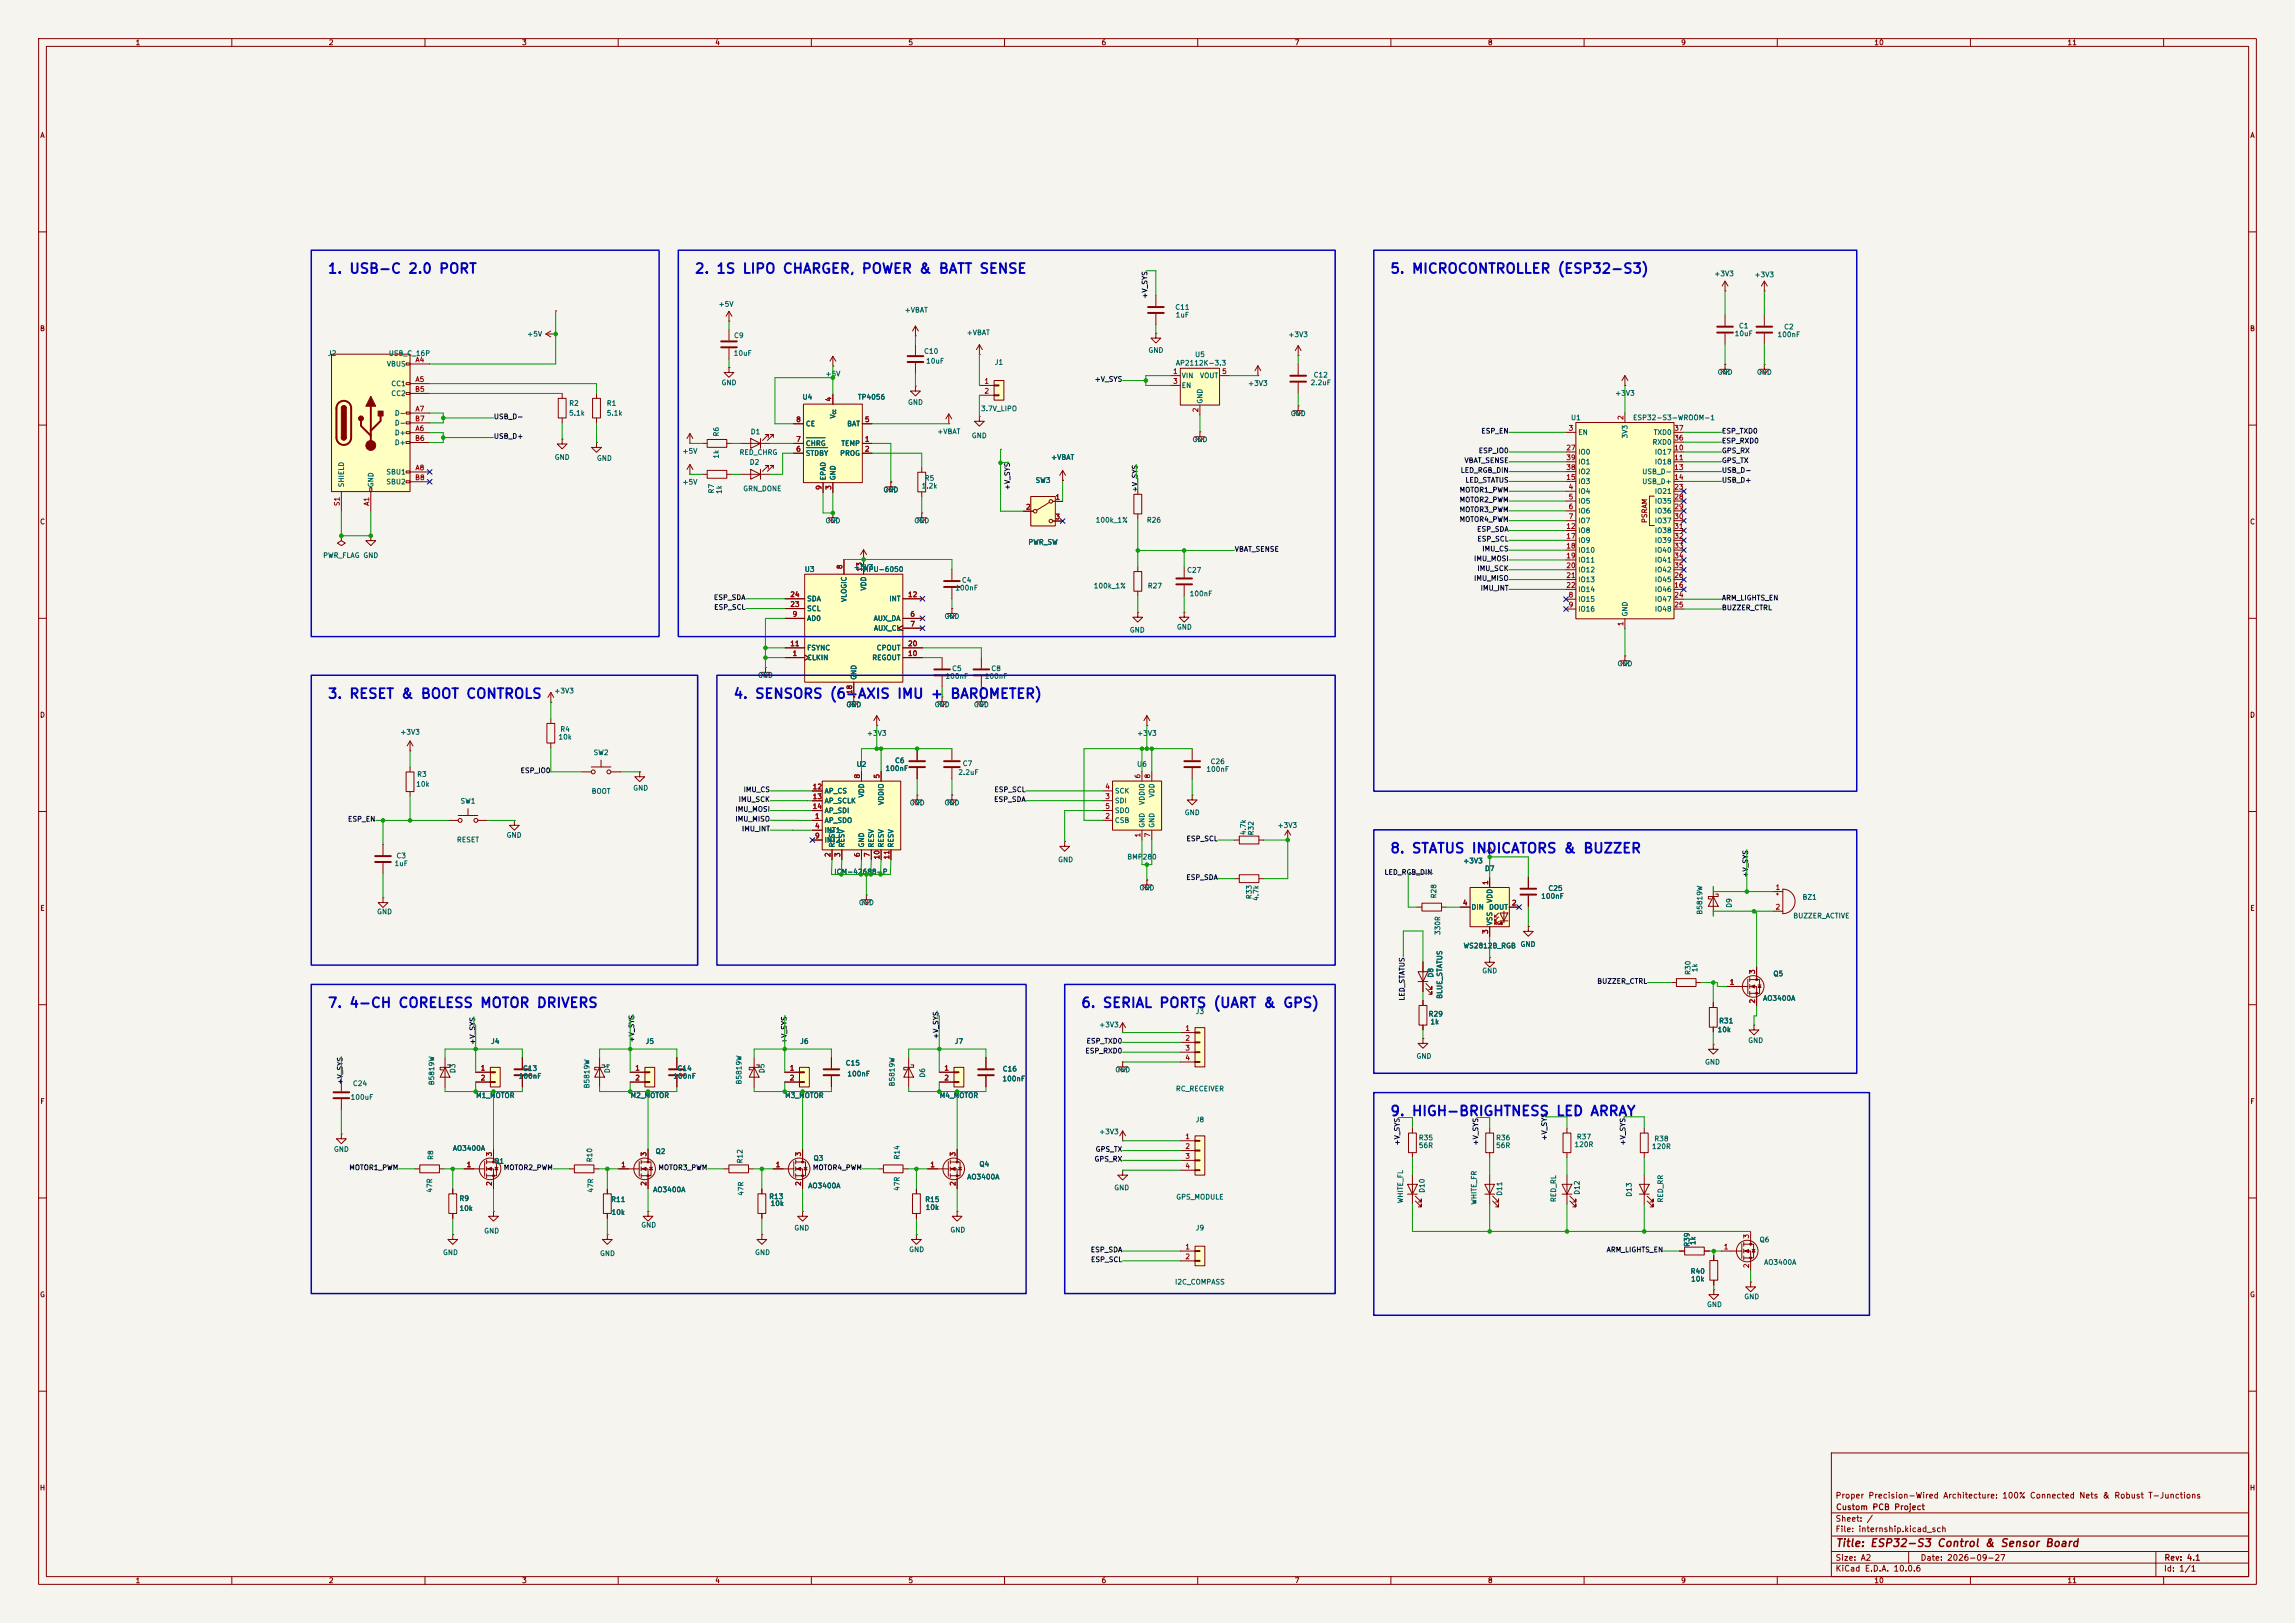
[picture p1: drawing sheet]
<svg xmlns="http://www.w3.org/2000/svg" width="594mm" height="420mm" viewBox="0 0 594 420" stroke-linecap="round" stroke-linejoin="round" font-family="sans-serif">
<defs><g id="words">
<g font-size="2.5" fill="#0000c2">
<text x="84.7" y="71.4">1. USB-C 2.0 PORT</text>
<text x="179.7" y="71.4">2. 1S LIPO CHARGER, POWER &amp; BATT SENSE</text>
<text x="359.7" y="71.4">5. MICROCONTROLLER (ESP32-S3)</text>
<text x="84.7" y="181.4">3. RESET &amp; BOOT CONTROLS</text>
<text x="189.7" y="181.4">4. SENSORS (6-AXIS IMU + BAROMETER)</text>
<text x="359.7" y="221.4">8. STATUS INDICATORS &amp; BUZZER</text>
<text x="84.7" y="261.4">7. 4-CH CORELESS MOTOR DRIVERS</text>
<text x="279.7" y="261.4">6. SERIAL PORTS (UART &amp; GPS)</text>
<text x="359.7" y="289.4">9. HIGH-BRIGHTNESS LED ARRAY</text>
</g>
<text font-size="2" fill="#840000" x="475" y="400.8">Title: ESP32-S3 Control &amp; Sensor Board</text>
<g font-size="1.5" fill="#840000">
<text x="475" y="388.1">Proper Precision-Wired Architecture: 100% Connected Nets &amp; Robust T-Junctions</text>
<text x="475" y="394.1">Sheet: /</text>
<text x="475.1" y="391.1">Custom PCB Project</text>
<text x="475" y="396.8">File: internship.kicad_sch</text>
<text x="475" y="407">KiCad E.D.A. 10.0.6</text>
<text x="475" y="404.2">Size: A2</text>
<text x="497" y="404.2">Date: 2026-09-27</text>
<text x="560" y="407">Id: 1/1</text>
<text x="560.1" y="404.2">Rev: 4.1</text>
</g>
<g font-size="1.3" fill="#840000">
<text x="35" y="12">1</text>
<text x="85" y="12">2</text>
<text x="135" y="12">3</text>
<text x="185" y="12">4</text>
<text x="235" y="12">5</text>
<text x="285" y="12">6</text>
<text x="335" y="12">7</text>
<text x="385" y="12">8</text>
<text x="435" y="12">9</text>
<text x="485" y="12">10</text>
<text x="535" y="12">11</text>
<text x="10.3" y="36">A</text>
<text x="582.3" y="36">A</text>
<text x="10.2" y="86">B</text>
<text x="582.2" y="86">B</text>
<text x="10.2" y="136">C</text>
<text x="426.6" y="135.5" transform="rotate(-90 426.6 135.5)">PSRAM</text>
<text x="582.2" y="136">C</text>
<text x="10.2" y="186">D</text>
<text x="582.2" y="186">D</text>
<text x="10.3" y="236">E</text>
<text x="582.3" y="236">E</text>
<text x="10.3" y="286">F</text>
<text x="582.3" y="286">F</text>
<text x="10.2" y="336">G</text>
<text x="582.2" y="336">G</text>
<text x="10.2" y="386">H</text>
<text x="582.2" y="386">H</text>
<text x="35" y="410">1</text>
<text x="85" y="410">2</text>
<text x="135" y="410">3</text>
<text x="185" y="410">4</text>
<text x="235" y="410">5</text>
<text x="285" y="410">6</text>
<text x="335" y="410">7</text>
<text x="385" y="410">8</text>
<text x="435" y="410">9</text>
<text x="485" y="410">10</text>
<text x="535" y="410">11</text>
</g>
<g font-size="1.3" fill="#006464">
<text x="443.6" y="71.8">+3V3</text>
<text x="454" y="72">+3V3</text>
<text x="185.9" y="79.7">+5V</text>
<text x="234" y="81.2">+VBAT</text>
<text x="304.1" y="80.5">C11</text>
<text x="304.2" y="82.5">1uF</text>
<text x="136.3" y="87.4">+5V</text>
<text x="189.9" y="87.8">C9</text>
<text x="250.1" y="87">+VBAT</text>
<text x="333.3" y="87.5">+3V3</text>
<text x="448.9" y="87.3">10uF</text>
<text x="449.9" y="85.3">C1</text>
<text x="459.9" y="87.5">100nF</text>
<text x="461.6" y="85.5">C2</text>
<text x="84.8" y="92.4">J2</text>
<text x="100" y="95.2">VBUS</text>
<text x="100.5" y="92.4">USB_C_16P</text>
<text x="189.8" y="92.4">10uF</text>
<text x="239" y="91.9">C10</text>
<text x="239.6" y="94.4">10uF</text>
<text x="257.4" y="94.7">J1</text>
<text x="297.1" y="91.6">GND</text>
<text x="304.2" y="94.9">AP2112K-3.3</text>
<text x="309.2" y="92.7">U5</text>
<text x="101.1" y="100.2">CC1</text>
<text x="186.6" y="100">GND</text>
<text x="213.5" y="97.7">+5V</text>
<text x="305.7" y="98.2">VIN</text>
<text x="305.7" y="100.7">EN</text>
<text x="310.5" y="98.2">VOUT</text>
<text x="322.9" y="100.2">+3V3</text>
<text x="339.1" y="100">2.2uF</text>
<text x="339.9" y="98">C12</text>
<text x="444.4" y="97.3">GND</text>
<text x="454.6" y="97.3">GND</text>
<text x="101.1" y="102.8">CC2</text>
<text x="102" y="107.9">D-</text>
<text x="147.2" y="107.9">5.1k</text>
<text x="147.2" y="105.3">R2</text>
<text x="156.9" y="105.3">R1</text>
<text x="156.9" y="107.9">5.1k</text>
<text x="207.6" y="103.7">U4</text>
<text x="221.9" y="103.7">TP4056</text>
<text x="234.9" y="105.1">GND</text>
<text x="253.8" y="106.7">3.7V_LIPO</text>
<text x="311.5" y="104.6" transform="rotate(-90 311.5 104.6)">GND</text>
<text x="333.9" y="108">GND</text>
<text x="417.9" y="102.7">+3V3</text>
<text x="102" y="112.9">D+</text>
<text x="102" y="110.4">D-</text>
<text x="186.3" y="113.1" transform="rotate(-90 186.3 113.1)">R6</text>
<text x="194.2" y="112.7">D1</text>
<text x="208.4" y="110.6">CE</text>
<text x="216.5" y="108.4" transform="rotate(-90 216.5 108.4)">V</text>
<text x="219.1" y="110.6">BAT</text>
<text x="242.4" y="112.6">+VBAT</text>
<text x="251.4" y="113.7">GND</text>
<text x="406.5" y="109">U1</text>
<text x="408.4" y="112.8">EN</text>
<text x="421.5" y="113.6" transform="rotate(-90 421.5 113.6)">3V3</text>
<text x="422.5" y="109">ESP32-S3-WROOM-1</text>
<text x="427.9" y="112.8">TXD0</text>
<text x="102" y="115.5">D+</text>
<text x="143.4" y="119.3">GND</text>
<text x="154.4" y="119.5">GND</text>
<text x="176.5" y="117.7">+5V</text>
<text x="186.3" y="118.8" transform="rotate(-90 186.3 118.8)">1k</text>
<text x="191.3" y="118">RED_CHRG</text>
<text x="208.4" y="118.2">STDBY</text>
<text x="208.4" y="115.7">CHRG</text>
<text x="217.3" y="118.2">PROG</text>
<text x="217.6" y="115.7">TEMP</text>
<text x="271.9" y="119.3">+VBAT</text>
<text x="308.5" y="114.7">GND</text>
<text x="408.4" y="117.9">IO0</text>
<text x="427.6" y="115.4">RXD0</text>
<text x="428.2" y="117.9">IO17</text>
<text x="99.9" y="123.1">SBU1</text>
<text x="99.9" y="125.6">SBU2</text>
<text x="176.5" y="125.7">+5V</text>
<text x="193.9" y="120.6">D2</text>
<text x="214" y="124.4" transform="rotate(-90 214 124.4)">EPAD</text>
<text x="216.5" y="124.4" transform="rotate(-90 216.5 124.4)">GND</text>
<text x="239.2" y="124.7">R5</text>
<text x="267.9" y="125.3">SW3</text>
<text x="408.4" y="125.5">IO3</text>
<text x="408.4" y="123">IO2</text>
<text x="408.4" y="120.5">IO1</text>
<text x="424.9" y="123">USB_D-</text>
<text x="424.9" y="125.5">USB_D+</text>
<text x="428.2" y="120.5">IO18</text>
<text x="89.3" y="126.2" transform="rotate(-90 89.3 126.2)">SHIELD</text>
<text x="96.9" y="126.2" transform="rotate(-90 96.9 126.2)">GND</text>
<text x="185.1" y="127.8" transform="rotate(-90 185.1 127.8)">R7</text>
<text x="187.1" y="127.9" transform="rotate(-90 187.1 127.9)">1k</text>
<text x="192.2" y="127.4">GRN_DONE</text>
<text x="228.5" y="127.7">GND</text>
<text x="238.4" y="126.7">1.2k</text>
<text x="408.4" y="128.1">IO4</text>
<text x="408.4" y="130.6">IO5</text>
<text x="428.2" y="128.1">IO21</text>
<text x="428.2" y="130.6">IO35</text>
<text x="213.5" y="135.7">GND</text>
<text x="236.5" y="135.7">GND</text>
<text x="283.5" y="135.5">100k_1%</text>
<text x="296.7" y="135.5">R26</text>
<text x="408.4" y="133.2">IO6</text>
<text x="408.4" y="135.7">IO7</text>
<text x="428.2" y="133.2">IO36</text>
<text x="428.2" y="135.7">IO37</text>
<text x="266" y="141.3">PWR_SW</text>
<text x="408.4" y="138.2">IO8</text>
<text x="408.4" y="140.8">IO9</text>
<text x="408.4" y="143.3">IO10</text>
<text x="428.2" y="138.2">IO38</text>
<text x="428.2" y="140.8">IO39</text>
<text x="428.2" y="143.3">IO40</text>
<text x="83.5" y="144.7">PWR_FLAG GND</text>
<text x="208.2" y="148.3">U3</text>
<text x="220.9" y="147.7">+3V3</text>
<text x="223.2" y="148.3">MPU-6050</text>
<text x="307.1" y="148.5">C27</text>
<text x="408.4" y="145.9">IO11</text>
<text x="408.4" y="148.4">IO12</text>
<text x="428.2" y="145.9">IO41</text>
<text x="428.2" y="148.4">IO42</text>
<text x="208.8" y="155.9">SDA</text>
<text x="219.4" y="155.9" transform="rotate(-90 219.4 155.9)">VLOGIC</text>
<text x="224.5" y="153" transform="rotate(-90 224.5 153)">VDD</text>
<text x="230" y="155.9">INT</text>
<text x="247.1" y="153.1">100nF</text>
<text x="248.8" y="151.1">C4</text>
<text x="283" y="152.6">100k_1%</text>
<text x="296.9" y="152.6">R27</text>
<text x="307.8" y="154.6">100nF</text>
<text x="408.4" y="150.9">IO13</text>
<text x="408.4" y="153.5">IO14</text>
<text x="428.2" y="153.5">IO46</text>
<text x="428.2" y="150.9">IO45</text>
<text x="208.8" y="161">AD0</text>
<text x="208.8" y="158.4">SCL</text>
<text x="226" y="161">AUX_DA</text>
<text x="244.3" y="160.4">GND</text>
<text x="408.4" y="156">IO15</text>
<text x="408.4" y="158.6">IO16</text>
<text x="421.5" y="159.7" transform="rotate(-90 421.5 159.7)">GND</text>
<text x="428.2" y="156">IO47</text>
<text x="428.2" y="158.6">IO48</text>
<text x="226.1" y="163.5">AUX_CL</text>
<text x="292.3" y="164">GND</text>
<text x="304.5" y="163.2">GND</text>
<text x="208.8" y="171.1">CLKIN</text>
<text x="208.8" y="168.6">FSYNC</text>
<text x="225.6" y="171.1">REGOUT</text>
<text x="226.8" y="168.6">CPOUT</text>
<text x="246.3" y="174">C5</text>
<text x="256.4" y="174">C8</text>
<text x="418.5" y="172.7">GND</text>
<text x="143.3" y="179.7">+3V3</text>
<text x="196.1" y="175.7">GND</text>
<text x="221.9" y="176" transform="rotate(-90 221.9 176)">GND</text>
<text x="244.6" y="176">100nF</text>
<text x="254.7" y="176">100nF</text>
<text x="218.9" y="183.3">GND</text>
<text x="241.8" y="183.3">GND</text>
<text x="251.9" y="183.3">GND</text>
<text x="103.5" y="190.4">+3V3</text>
<text x="144.4" y="191.7">10k</text>
<text x="144.9" y="189.7">R4</text>
<text x="224.3" y="190.7">+3V3</text>
<text x="294.2" y="190.7">+3V3</text>
<text x="153.5" y="195.7">SW2</text>
<text x="231.5" y="197.8">C6</text>
<text x="107.6" y="203.9">10k</text>
<text x="107.8" y="201.3">R3</text>
<text x="221.6" y="198.7">U2</text>
<text x="229.1" y="199.8">100nF</text>
<text x="247.9" y="200.8">2.2uF</text>
<text x="249" y="198.5">C7</text>
<text x="294.2" y="198.7">U6</text>
<text x="312.1" y="200">100nF</text>
<text x="313.2" y="198">C26</text>
<text x="119.1" y="208.3">SW1</text>
<text x="153" y="205.7">BOOT</text>
<text x="163.8" y="204.9">GND</text>
<text x="213.3" y="205.6">AP_CS</text>
<text x="213.3" y="208.2">AP_SCLK</text>
<text x="223.9" y="206.5" transform="rotate(-90 223.9 206.5)">VDD</text>
<text x="229" y="208.4" transform="rotate(-90 229 208.4)">VDDIO</text>
<text x="235.3" y="208.7">GND</text>
<text x="244.3" y="208.7">GND</text>
<text x="288.4" y="208.2">SDI</text>
<text x="288.4" y="205.6">SCK</text>
<text x="296.5" y="208.4" transform="rotate(-90 296.5 208.4)">VDDIO</text>
<text x="299.1" y="206.5" transform="rotate(-90 299.1 206.5)">VDD</text>
<text x="213.3" y="213.3">AP_SDO</text>
<text x="213.3" y="215.8">INT1</text>
<text x="213.3" y="210.7">AP_SDI</text>
<text x="288.4" y="213.2">CSB</text>
<text x="288.4" y="210.7">SDO</text>
<text x="296.5" y="214.3" transform="rotate(-90 296.5 214.3)">GND</text>
<text x="299.1" y="214.3" transform="rotate(-90 299.1 214.3)">GND</text>
<text x="306.5" y="211.2">GND</text>
<text x="330.5" y="214.5">+3V3</text>
<text x="118.1" y="218.3">RESET</text>
<text x="131" y="217.1">GND</text>
<text x="213.3" y="218.3">INT2</text>
<text x="216.3" y="219.4" transform="rotate(-90 216.3 219.4)">RESV</text>
<text x="218.9" y="219.4" transform="rotate(-90 218.9 219.4)">RESV</text>
<text x="223.9" y="219.4" transform="rotate(-90 223.9 219.4)">GND</text>
<text x="226.5" y="219.4" transform="rotate(-90 226.5 219.4)">RESV</text>
<text x="229" y="219.4" transform="rotate(-90 229 219.4)">RESV</text>
<text x="231.6" y="219.4" transform="rotate(-90 231.6 219.4)">RESV</text>
<text x="322.7" y="216.2" transform="rotate(-90 322.7 216.2)">4.7k</text>
<text x="324.8" y="216.3" transform="rotate(-90 324.8 216.3)">R32</text>
<text x="102" y="224.4">1uF</text>
<text x="102.5" y="222.4">C3</text>
<text x="215.8" y="226.6">ICM-42688-P</text>
<text x="273.7" y="223.4">GND</text>
<text x="291.6" y="222.7">BMP280</text>
<text x="378.6" y="223.7">+3V3</text>
<text x="384.2" y="225.7">D7</text>
<text x="294.8" y="230.7">GND</text>
<text x="324.3" y="232.8" transform="rotate(-90 324.3 232.8)">R33</text>
<text x="326" y="233.2" transform="rotate(-90 326 233.2)">4.7k</text>
<text x="372.1" y="232.6" transform="rotate(-90 372.1 232.6)">R28</text>
<text x="386.5" y="233.8" transform="rotate(-90 386.5 233.8)">VDD</text>
<text x="398.8" y="232.9">100nF</text>
<text x="400.6" y="230.8">C25</text>
<text x="466.4" y="233.1">BZ1</text>
<text x="97.5" y="236.9">GND</text>
<text x="222.2" y="234.5">GND</text>
<text x="380.7" y="235.7">DIN</text>
<text x="385.3" y="235.7">DOUT</text>
<text x="386.5" y="239.6" transform="rotate(-90 386.5 239.6)">VSS</text>
<text x="440.9" y="236.8" transform="rotate(-90 440.9 236.8)">B5819W</text>
<text x="448.5" y="235" transform="rotate(-90 448.5 235)">D9</text>
<text x="464" y="237.9">BUZZER_ACTIVE</text>
<text x="373.1" y="242.1" transform="rotate(-90 373.1 242.1)">330R</text>
<text x="378.7" y="245.7">WS2812B_RGB</text>
<text x="393.4" y="245.3">GND</text>
<text x="439.6" y="251.7" transform="rotate(-90 439.6 251.7)">1k</text>
<text x="371.3" y="253.1" transform="rotate(-90 371.3 253.1)">D8</text>
<text x="383.5" y="252.2">GND</text>
<text x="437.8" y="252.4" transform="rotate(-90 437.8 252.4)">R30</text>
<text x="458.9" y="252.9">Q5</text>
<text x="309.4" y="262.7">J3</text>
<text x="369.6" y="263.3">R29</text>
<text x="373.6" y="258.6" transform="rotate(-90 373.6 258.6)">BLUE_STATUS</text>
<text x="456.2" y="259.3">AO3400A</text>
<text x="284.4" y="266.1">+3V3</text>
<text x="370.1" y="265.4">1k</text>
<text x="444.4" y="267.4">10k</text>
<text x="444.8" y="265.1">R31</text>
<text x="127" y="270.4">J4</text>
<text x="167" y="270.4">J5</text>
<text x="207" y="270.4">J6</text>
<text x="247" y="270.4">J7</text>
<text x="366.5" y="274.3">GND</text>
<text x="441.2" y="275.8">GND</text>
<text x="452.3" y="270.2">GND</text>
<text x="91.2" y="281.3">C24</text>
<text x="112.7" y="281" transform="rotate(-90 112.7 281)">B5819W</text>
<text x="118.2" y="277.8" transform="rotate(-90 118.2 277.8)">D3</text>
<text x="134.1" y="279.4">100nF</text>
<text x="135.2" y="277.4">C13</text>
<text x="152.9" y="281.8" transform="rotate(-90 152.9 281.8)">B5819W</text>
<text x="158.2" y="277.8" transform="rotate(-90 158.2 277.8)">D4</text>
<text x="174.1" y="279.4">100nF</text>
<text x="175.2" y="277.4">C14</text>
<text x="192.2" y="280.8" transform="rotate(-90 192.2 280.8)">B5819W</text>
<text x="198.2" y="277.8" transform="rotate(-90 198.2 277.8)">D5</text>
<text x="218.8" y="276">C15</text>
<text x="219.2" y="278.8">100nF</text>
<text x="231.8" y="281.3" transform="rotate(-90 231.8 281.3)">B5819W</text>
<text x="239.7" y="279" transform="rotate(-90 239.7 279)">D6</text>
<text x="259.3" y="280.1">100nF</text>
<text x="259.4" y="277.6">C16</text>
<text x="288.5" y="277.8">GND</text>
<text x="90.6" y="284.9">100uF</text>
<text x="123.1" y="284.4">M1_MOTOR</text>
<text x="163.1" y="284.4">M2_MOTOR</text>
<text x="203.1" y="284.4">M3_MOTOR</text>
<text x="243.1" y="284.4">M4_MOTOR</text>
<text x="304.2" y="282.7">RC_RECEIVER</text>
<text x="284.4" y="293.8">+3V3</text>
<text x="309.4" y="290.7">J8</text>
<text x="86.3" y="298.4">GND</text>
<text x="117.1" y="298.1">AO3400A</text>
<text x="169.5" y="298.9">Q2</text>
<text x="367.1" y="295.4">R35</text>
<text x="367.1" y="297.4">56R</text>
<text x="387.1" y="295.4">R36</text>
<text x="387.1" y="297.4">56R</text>
<text x="407.4" y="297.1">120R</text>
<text x="408" y="295.1">R37</text>
<text x="427.4" y="297.6">120R</text>
<text x="428.1" y="295.6">R38</text>
<text x="112.4" y="300.3" transform="rotate(-90 112.4 300.3)">R8</text>
<text x="127.8" y="301.4">Q1</text>
<text x="153.6" y="300.9" transform="rotate(-90 153.6 300.9)">R10</text>
<text x="192.5" y="301.2" transform="rotate(-90 192.5 301.2)">R12</text>
<text x="210.4" y="300.7">Q3</text>
<text x="233.1" y="300.2" transform="rotate(-90 233.1 300.2)">R14</text>
<text x="250.2" y="305.5">AO3400A</text>
<text x="253.4" y="302.2">Q4</text>
<text x="112.2" y="308.8" transform="rotate(-90 112.2 308.8)">47R</text>
<text x="118.8" y="311.1">R9</text>
<text x="153.8" y="308.8" transform="rotate(-90 153.8 308.8)">47R</text>
<text x="158" y="311.4">R11</text>
<text x="168.9" y="308.8">AO3400A</text>
<text x="192.7" y="309.6" transform="rotate(-90 192.7 309.6)">47R</text>
<text x="198.9" y="310.6">R13</text>
<text x="209.1" y="307.8">AO3400A</text>
<text x="233.1" y="308.3" transform="rotate(-90 233.1 308.3)">47R</text>
<text x="239.3" y="311.4">R15</text>
<text x="288.3" y="308.3">GND</text>
<text x="304.3" y="310.7">GPS_MODULE</text>
<text x="363.4" y="311.5" transform="rotate(-90 363.4 311.5)">WHITE_FL</text>
<text x="369" y="308.8" transform="rotate(-90 369 308.8)">D10</text>
<text x="382.5" y="311.9" transform="rotate(-90 382.5 311.9)">WHITE_FR</text>
<text x="389.1" y="309.6" transform="rotate(-90 389.1 309.6)">D11</text>
<text x="403" y="311.2" transform="rotate(-90 403 311.2)">RED_RL</text>
<text x="409.1" y="309.3" transform="rotate(-90 409.1 309.3)">D12</text>
<text x="422.6" y="309.8" transform="rotate(-90 422.6 309.8)">D13</text>
<text x="430.7" y="311.3" transform="rotate(-90 430.7 311.3)">RED_RR</text>
<text x="118.8" y="313.6">10k</text>
<text x="158.2" y="314.7">10k</text>
<text x="165.8" y="318">GND</text>
<text x="199.3" y="312.4">10k</text>
<text x="239.4" y="313.4">10k</text>
<text x="125.2" y="319.5">GND</text>
<text x="205.5" y="318.7">GND</text>
<text x="245.8" y="319.2">GND</text>
<text x="309.4" y="318.7">J9</text>
<text x="437.6" y="322.8" transform="rotate(-90 437.6 322.8)">R39</text>
<text x="439.1" y="322.3" transform="rotate(-90 439.1 322.3)">1k</text>
<text x="455.3" y="321.8">Q6</text>
<text x="114.5" y="325.1">GND</text>
<text x="155.2" y="325.3">GND</text>
<text x="195.3" y="325.1">GND</text>
<text x="235.2" y="324.3">GND</text>
<text x="437.4" y="329.9">R40</text>
<text x="456.5" y="327.6">AO3400A</text>
<text x="304" y="332.7">I2C_COMPASS</text>
<text x="437.6" y="331.9">10k</text>
<text x="441.7" y="338.5">GND</text>
<text x="451.3" y="336.5">GND</text>
</g>
<g font-size="1.3" fill="#0f0f0f">
<text x="297.2" y="77.4" transform="rotate(-90 297.2 77.4)">+V_SYS</text>
<text x="283.2" y="99.1">+V_SYS</text>
<text x="127.7" y="113.9">USB_D+</text>
<text x="127.7" y="108.8">USB_D-</text>
<text x="383.3" y="112.5">ESP_EN</text>
<text x="445.5" y="112.5">ESP_TXD0</text>
<text x="382.6" y="117.6">ESP_IO0</text>
<text x="445.5" y="117.6">GPS_RX</text>
<text x="445.5" y="115">ESP_RXD0</text>
<text x="377.9" y="122.7">LED_RGB_DIN</text>
<text x="378.9" y="120.1">VBAT_SENSE</text>
<text x="379.2" y="125.2">LED_STATUS</text>
<text x="445.5" y="120.1">GPS_TX</text>
<text x="445.5" y="125.2">USB_D+</text>
<text x="445.5" y="122.7">USB_D-</text>
<text x="261.7" y="127" transform="rotate(-90 261.7 127)">+V_SYS</text>
<text x="294.7" y="127.5" transform="rotate(-90 294.7 127.5)">+V_SYS</text>
<text x="377.6" y="130.3">MOTOR2_PWM</text>
<text x="377.6" y="127.7">MOTOR1_PWM</text>
<text x="377.6" y="135.4">MOTOR4_PWM</text>
<text x="377.6" y="132.8">MOTOR3_PWM</text>
<text x="382.2" y="137.9">ESP_SDA</text>
<text x="319.5" y="143.1">VBAT_SENSE</text>
<text x="382.2" y="140.4">ESP_SCL</text>
<text x="383.5" y="143">IMU_CS</text>
<text x="381.4" y="145.5">IMU_MOSI</text>
<text x="382.2" y="148.1">IMU_SCK</text>
<text x="184.6" y="155.6">ESP_SDA</text>
<text x="381.4" y="150.6">IMU_MISO</text>
<text x="383.1" y="153.1">IMU_INT</text>
<text x="445.5" y="155.7">ARM_LIGHTS_EN</text>
<text x="184.7" y="158.1">ESP_SCL</text>
<text x="445.5" y="158.2">BUZZER_CTRL</text>
<text x="134.6" y="200.4">ESP_IO0</text>
<text x="191" y="207.8">IMU_SCK</text>
<text x="192.3" y="205.3">IMU_CS</text>
<text x="257.2" y="207.8">ESP_SDA</text>
<text x="257.2" y="205.3">ESP_SCL</text>
<text x="89.9" y="212.9">ESP_EN</text>
<text x="190.2" y="212.9">IMU_MISO</text>
<text x="190.2" y="210.4">IMU_MOSI</text>
<text x="191.9" y="215.4">IMU_INT</text>
<text x="307" y="218">ESP_SCL</text>
<text x="306.9" y="228">ESP_SDA</text>
<text x="358.2" y="226.7">LED_RGB_DIN</text>
<text x="452.7" y="227.2" transform="rotate(-90 452.7 227.2)">+V_SYS</text>
<text x="413.3" y="254.9">BUZZER_CTRL</text>
<text x="363.8" y="259.1" transform="rotate(-90 363.8 259.1)">LED_STATUS</text>
<text x="164.4" y="269.9" transform="rotate(-90 164.4 269.9)">+V_SYS</text>
<text x="243.2" y="269" transform="rotate(-90 243.2 269)">+V_SYS</text>
<text x="123.3" y="270.5" transform="rotate(-90 123.3 270.5)">+V_SYS</text>
<text x="203.9" y="270.3" transform="rotate(-90 203.9 270.3)">+V_SYS</text>
<text x="280.8" y="272.9">ESP_RXD0</text>
<text x="281.1" y="270.4">ESP_TXD0</text>
<text x="89" y="280.8" transform="rotate(-90 89 280.8)">+V_SYS</text>
<text x="283.4" y="298.4">GPS_TX</text>
<text x="362.6" y="296.5" transform="rotate(-90 362.6 296.5)">+V_SYS</text>
<text x="382.9" y="296.5" transform="rotate(-90 382.9 296.5)">+V_SYS</text>
<text x="400.7" y="295.3" transform="rotate(-90 400.7 295.3)">+V_SYS</text>
<text x="421" y="296.5" transform="rotate(-90 421 296.5)">+V_SYS</text>
<text x="90.3" y="303.1">MOTOR1_PWM</text>
<text x="130.3" y="303.1">MOTOR2_PWM</text>
<text x="170.3" y="303.1">MOTOR3_PWM</text>
<text x="210.3" y="303.1">MOTOR4_PWM</text>
<text x="283.1" y="300.9">GPS_RX</text>
<text x="282.2" y="324.4">ESP_SDA</text>
<text x="282.2" y="326.9">ESP_SCL</text>
<text x="415.7" y="324.4">ARM_LIGHTS_EN</text>
</g>
<g font-size="1.3" fill="#a90000">
<text x="107.4" y="94.1">A4</text>
<text x="107.3" y="101.7">B5</text>
<text x="107.4" y="99.1">A5</text>
<text x="254.7" y="99.6">1</text>
<text x="303.5" y="97.1">1</text>
<text x="303.5" y="99.6">3</text>
<text x="316.2" y="97.1">5</text>
<text x="107.4" y="106.8">A7</text>
<text x="215.4" y="104" transform="rotate(-90 215.4 104)">4</text>
<text x="254.7" y="102.1">2</text>
<text x="310.4" y="106.8" transform="rotate(-90 310.4 106.8)">2</text>
<text x="107.3" y="109.3">B7</text>
<text x="107.4" y="111.8">A6</text>
<text x="205.9" y="109.5">8</text>
<text x="223.7" y="109.5">5</text>
<text x="405.9" y="111.7">3</text>
<text x="420.4" y="108.8" transform="rotate(-90 420.4 108.8)">2</text>
<text x="433.2" y="111.7">37</text>
<text x="107.3" y="114.4">B6</text>
<text x="205.9" y="117.1">6</text>
<text x="205.9" y="114.6">7</text>
<text x="223.7" y="114.6">1</text>
<text x="223.7" y="117.1">2</text>
<text x="405.3" y="116.8">27</text>
<text x="405.3" y="119.4">39</text>
<text x="433.2" y="116.8">10</text>
<text x="433.2" y="119.4">11</text>
<text x="433.2" y="114.3">36</text>
<text x="107.3" y="124.5">B8</text>
<text x="107.4" y="122">A8</text>
<text x="405.3" y="124.4">15</text>
<text x="405.3" y="121.9">38</text>
<text x="433.2" y="121.9">13</text>
<text x="433.2" y="124.4">14</text>
<text x="88.2" y="131.1" transform="rotate(-90 88.2 131.1)">S1</text>
<text x="95.8" y="131" transform="rotate(-90 95.8 131)">A1</text>
<text x="212.9" y="126.9" transform="rotate(-90 212.9 126.9)">9</text>
<text x="215.4" y="126.9" transform="rotate(-90 215.4 126.9)">3</text>
<text x="273" y="129.6">1</text>
<text x="405.9" y="127">4</text>
<text x="405.9" y="129.5">5</text>
<text x="433.2" y="127">23</text>
<text x="433.2" y="129.5">28</text>
<text x="265.4" y="132.2">2</text>
<text x="273" y="134.7">3</text>
<text x="405.3" y="137.1">12</text>
<text x="405.9" y="132.1">6</text>
<text x="405.9" y="134.6">7</text>
<text x="433.2" y="132.1">29</text>
<text x="433.2" y="134.6">30</text>
<text x="433.2" y="137.1">31</text>
<text x="405.3" y="139.7">17</text>
<text x="405.3" y="142.2">18</text>
<text x="433.2" y="139.7">32</text>
<text x="433.2" y="142.2">33</text>
<text x="218.3" y="147.4" transform="rotate(-90 218.3 147.4)">8</text>
<text x="223.4" y="148" transform="rotate(-90 223.4 148)">13</text>
<text x="405.3" y="144.8">19</text>
<text x="405.3" y="147.3">20</text>
<text x="405.3" y="149.8">21</text>
<text x="433.2" y="149.8">26</text>
<text x="433.2" y="144.8">34</text>
<text x="433.2" y="147.3">35</text>
<text x="204.4" y="154.8">24</text>
<text x="234.9" y="154.8">12</text>
<text x="405.3" y="152.4">22</text>
<text x="405.9" y="154.9">8</text>
<text x="433.2" y="152.4">16</text>
<text x="433.2" y="154.9">24</text>
<text x="204.4" y="157.3">23</text>
<text x="205" y="159.9">9</text>
<text x="235.5" y="159.9">6</text>
<text x="405.9" y="157.5">9</text>
<text x="433.2" y="157.5">25</text>
<text x="204.4" y="167.5">11</text>
<text x="234.9" y="167.5">20</text>
<text x="235.5" y="162.4">7</text>
<text x="420.4" y="162.1" transform="rotate(-90 420.4 162.1)">1</text>
<text x="205" y="170">1</text>
<text x="234.9" y="170">10</text>
<text x="220.8" y="179.8" transform="rotate(-90 220.8 179.8)">18</text>
<text x="222.8" y="201.6" transform="rotate(-90 222.8 201.6)">8</text>
<text x="227.9" y="201.6" transform="rotate(-90 227.9 201.6)">5</text>
<text x="295.4" y="201.6" transform="rotate(-90 295.4 201.6)">6</text>
<text x="298" y="201.6" transform="rotate(-90 298 201.6)">8</text>
<text x="210.2" y="204.5">12</text>
<text x="210.2" y="207.1">13</text>
<text x="210.2" y="209.6">14</text>
<text x="285.9" y="207.1">3</text>
<text x="285.9" y="204.5">4</text>
<text x="285.9" y="209.6">5</text>
<text x="210.8" y="212.2">1</text>
<text x="210.8" y="214.7">4</text>
<text x="285.9" y="212.1">2</text>
<text x="210.8" y="217.2">9</text>
<text x="215.2" y="221.9" transform="rotate(-90 215.2 221.9)">2</text>
<text x="217.8" y="221.9" transform="rotate(-90 217.8 221.9)">3</text>
<text x="222.8" y="221.9" transform="rotate(-90 222.8 221.9)">6</text>
<text x="225.4" y="221.9" transform="rotate(-90 225.4 221.9)">7</text>
<text x="295.4" y="216.8" transform="rotate(-90 295.4 216.8)">1</text>
<text x="298" y="216.8" transform="rotate(-90 298 216.8)">7</text>
<text x="227.9" y="222.5" transform="rotate(-90 227.9 222.5)">10</text>
<text x="230.5" y="222.5" transform="rotate(-90 230.5 222.5)">11</text>
<text x="385.4" y="229.1" transform="rotate(-90 385.4 229.1)">1</text>
<text x="459.4" y="230.6">1</text>
<text x="378.5" y="234.6">4</text>
<text x="391.2" y="234.6">2</text>
<text x="459.4" y="235.7">2</text>
<text x="385.4" y="241.8" transform="rotate(-90 385.4 241.8)">3</text>
<text x="447.6" y="255.1">1</text>
<text x="454.5" y="252.2" transform="rotate(-90 454.5 252.2)">3</text>
<text x="454.5" y="259.8" transform="rotate(-90 454.5 259.8)">2</text>
<text x="306.7" y="267.1">1</text>
<text x="306.7" y="269.6">2</text>
<text x="306.7" y="272.1">3</text>
<text x="306.7" y="274.7">4</text>
<text x="124.3" y="277.3">1</text>
<text x="124.3" y="279.9">2</text>
<text x="164.3" y="277.3">1</text>
<text x="164.3" y="279.9">2</text>
<text x="204.3" y="277.3">1</text>
<text x="204.3" y="279.9">2</text>
<text x="244.3" y="277.3">1</text>
<text x="244.3" y="279.9">2</text>
<text x="127.6" y="299.4" transform="rotate(-90 127.6 299.4)">3</text>
<text x="167.6" y="299.4" transform="rotate(-90 167.6 299.4)">3</text>
<text x="207.6" y="299.4" transform="rotate(-90 207.6 299.4)">3</text>
<text x="247.6" y="299.4" transform="rotate(-90 247.6 299.4)">3</text>
<text x="306.7" y="295.1">1</text>
<text x="306.7" y="297.6">2</text>
<text x="120.6" y="302.3">1</text>
<text x="160.6" y="302.3">1</text>
<text x="200.6" y="302.3">1</text>
<text x="240.6" y="302.3">1</text>
<text x="306.7" y="300.1">3</text>
<text x="306.7" y="302.7">4</text>
<text x="127.6" y="307" transform="rotate(-90 127.6 307)">2</text>
<text x="167.6" y="307" transform="rotate(-90 167.6 307)">2</text>
<text x="207.6" y="307" transform="rotate(-90 207.6 307)">2</text>
<text x="247.6" y="307" transform="rotate(-90 247.6 307)">2</text>
<text x="306.7" y="323.6">1</text>
<text x="446" y="323.6">1</text>
<text x="453" y="320.7" transform="rotate(-90 453 320.7)">3</text>
<text x="306.7" y="326.1">2</text>
<text x="453" y="328.3" transform="rotate(-90 453 328.3)">2</text>
</g>
<text font-size=".8" fill="#006464" x="216.5" y="107.3" transform="rotate(-90 216.5 107.3)">CC</text>
<text font-size=".8" fill="#840000" x="386.6" y="239.5">RGB</text>
</g></defs>
<path d="M0 0h594v420h-594z" fill="#f5f4ef" stroke="#f5f4ef" stroke-width=".26"/>
<g fill="none" stroke="#840000" stroke-width=".26">
<path d="M10 10h574v400h-574zM12 12h570v396h-570zM60 10v2M110 10v2M160 10v2M210 10v2M260 10v2M310 10v2M360 10v2M410 10v2M460 10v2M510 10v2"/>
<path d="M560 10v2M10 60h2M582 60h2M188.7 95.1v1.3h1.2l-1.2 1.3-1.3-1.3h1.3M188.7 95.1h.1M236.9 89.1v2.8M236.9 93.9v2.8M299.2 86.2v1.3h1.2l-1.2 1.3-1.3-1.3h1.3M299.2 86.2h.1M325.6 97.2h.1M325.6 94.7l-.8 1.2M325.6 94.7l.7 1.2"/>
<path d="M325.6 94.7v2.5M10 110h2M245.6 109.7h.1M245.6 107.1l-.8 1.3M245.6 107.1l.7 1.3M245.6 107.1v2.6M582 110h2M10 160h2M582 160h2M10 210h2M582 210h2M10 260h2"/>
<path d="M582 260h2M88.3 293.4v1.3h1.3l-1.3 1.3-1.2-1.3h1.2M88.3 293.4h.1M10 310h2M207.7 313.5v1.2h1.3l-1.3 1.3-1.2-1.3h1.2M207.7 313.5h.1M582 310h2M10 360h2M474 376h108v32h-108zM582 360h2M474 397.5h108M474 391.5h108"/>
<path d="M60 408v2M110 408v2M160 408v2M210 408v2M260 408v2M310 408v2M360 408v2M410 408v2M460 408v2M474 404.5h108M474 401.5h108M494 401.5v3"/>
<path d="M510 408v2M558 401.5v6.5M560 408v2"/>
</g>
<path d="M234.9 92.2h4.1M234.9 93.7h4.1" fill="none" stroke="#840000" stroke-width=".51"/>
<path d="M309.3 322.5h2.5v5.1h-2.5z" fill="#ffffc2"/>
<g fill="none" stroke="#840000" stroke-width=".26">
<path d="M236.9 99.9v1.3h1.3l-1.3 1.3-1.2-1.3h1.2M236.9 99.9h.1M236.9 86.9h.1M236.9 84.4l-.7 1.3M236.9 84.4l.8 1.3M236.9 84.4v2.5M290.6 302.8v1.3h1.2l-1.2 1.3-1.3-1.3h1.3M290.6 302.8h.1M305.5 323.7h3.8M305.5 326.3h3.8M309.3 322.5h2.5v5.1h-2.5zM309.3 323.6h1.3v.3h-1.3z"/>
<path d="M309.3 326.2h1.3v.2h-1.3z"/>
</g>
<path d="M309.3 293.9h2.5v10.2h-2.5z" fill="#ffffc2"/>
<g fill="none" stroke="#840000" stroke-width=".26">
<path d="M299.2 76.4v2.8M299.2 81.2v2.8M336 105v1.3h1.3l-1.3 1.2-1.3-1.2h1.3M336 105h.1M305.5 295.2h3.8M305.5 297.7h3.8M309.3 293.9h2.5v10.2h-2.5zM309.3 295.1h1.3v.2h-1.3zM309.3 297.6h1.3v.3h-1.3zM305.5 300.3h3.8M305.5 302.8h3.8M309.3 300.2h1.3v.2h-1.3z"/>
<path d="M309.3 302.7h1.3v.2h-1.3z"/>
</g>
<path d="M297.1 79.5h4.1M297.1 81h4.1" fill="none" stroke="#840000" stroke-width=".51"/>
<path d="M305.5 95.3h10.2v9.5h-10.2z" fill="#ffffc2"/>
<g fill="none" stroke="#840000" stroke-width=".26">
<path d="M141.3 86.4l1.3 .8M141.3 86.4h2.5M142.6 85.7l-1.3 .7M143.8 86.4h.1M143.8 80.4h.1M303 97.2h2.5M303 99.7h2.5M305.5 95.3h10.2v9.5h-10.2zM315.7 97.2h2.5M336 92h.1M336 89.5v2.5M336 94.2v2.8"/>
<path d="M336 99v2.8M336 89.5l-.8 1.2M336 89.5l.8 1.2M310.6 104.8v2.6M290.6 295.2h.1M290.6 292.7l-.8 1.2M290.6 292.7l.7 1.2M290.6 292.7v2.5M227.4 302.5h1.3M228.7 301.5h5v2h-5zM233.7 302.5h1.3M236.2 308.9h2v5.1h-2z"/>
<path d="M237.2 319.5v1.2h1.3l-1.3 1.3-1.3-1.3h1.3M237.2 319.5h.1M237.2 307.7v1.2M237.2 314v1.3M247.7 313.5v1.2h1.3l-1.3 1.3-1.2-1.3h1.2M247.7 313.5h.1"/>
</g>
<path d="M334 97.2h4M334 98.8h4" fill="none" stroke="#840000" stroke-width=".51"/>
<path d="M85.8 91.7h20.3v35.5h-20.3z" fill="#ffffc2"/>
<g fill="none" stroke="#840000" stroke-width=".26">
<path d="M85.8 91.7h20.3v35.5h-20.3zM105.1 93.9h1v.5h-1zM105.1 99h1v.5h-1zM106.1 94.2h5.1M106.1 99.3h5.1M253.5 91.7h.1M253.5 89.2l-.8 1.3M253.5 89.2l.8 1.3M253.5 89.2v2.5M88.4 105.6l.1-.4 .5-.2 .4 .2 .2 .4M88.4 113.2l.1 .5 .5 .2 .4-.2 .2-.5M105.1 101.6h1v.5h-1z"/>
<path d="M105.1 106.6h1v.5h-1zM105.1 109.2h1v.5h-1zM105.1 111.7h1v.5h-1zM105.1 114.3h1v.5h-1zM106.1 112h5.1M106.1 106.9h5.1M106.1 101.8h5.1M106.1 114.5h5.1M106.1 109.4h5.1M88.3 138.6v1.3l1.1 .6-1.1 .7-1-.7 1-.6M88.3 138.6h.1M88.3 127.2v5.1"/>
<path d="M95.7 126.2h.5v1h-.5zM96 138.6v1.3h1.2l-1.2 1.3-1.3-1.3h1.3M96 138.6h.1M96 127.2v5.1M105.1 121.9h1v.5h-1zM105.1 124.4h1v.5h-1zM106.1 122.1h5.1M106.1 124.7h5.1M247.7 297.4v3.3M240.1 302.5h5.3M245.4 300.6v3.8M246 300.7h2.5v3.5h-2.5"/>
<path d="M246 302.5h1.7v5.1M246 300.2v1M246 302v1M246 303.7v1.1M248.1 302.1h.8M248.5 302.1l.4 .6h-.8z"/>
<circle cx="246.8" cy="302.5" r="2.79"/>
</g>
<path d="M87.6 104.3a1.9 1.9 0 0 1 2.1-.4 1.9 1.9 0 0 1 1.2 1.7v7.6a1.91 1.91 0 0 1-1.9 1.9 1.91 1.91 0 0 1-1.9-1.9v-7.7zM93.4 108.9v1.3l2.6 2.5M96 105.1v10.2M98.5 107.7v1.2l-2.5 2.6" fill="none" stroke="#840000" stroke-width=".51"/>
<g fill="#840000" stroke="#840000" stroke-width=".26">
<path d="M88.4 105.6h1.2v7.6h-1.2z"/>
<path d="M88.5 105.2l.7-.2 .4 .6h-1.2z"/>
<path d="M88.4 113.2h1.2l-.2 .5-.4 .2-.5-.2z"/>
<path d="M96 102.6l1.2 2.5h-2.5z"/>
<path d="M97.9 106.4h1.2v1.3h-1.2z"/>
<path d="M246.2 302.5l1-.4v.8z"/>
<circle cx="93.4" cy="108.3" r=".63"/>
<circle cx="96" cy="115.3" r="1.27"/>
<circle cx="247.7" cy="300.7" r=".25"/>
<circle cx="247.7" cy="304.2" r=".25"/>
</g>
<path d="M257.3 98.5h2.5v5.1h-2.5z" fill="#ffffc2"/>
<path d="M253.5 99.7h3.8M257.3 98.5h2.5v5.1h-2.5zM257.3 99.6h1.3v.3h-1.3zM253.5 102.3h3.8M257.3 102.2h1.3v.2h-1.3zM198.1 172.7v1.3h1.3l-1.3 1.3-1.3-1.3h1.3M198.1 172.7h.1" fill="none" stroke="#840000" stroke-width=".26"/>
<path d="M208.3 148.6h25.4v27.9h-25.4z" fill="#ffffc2"/>
<g fill="none" stroke="#840000" stroke-width=".26">
<path d="M253.5 107.7v1.3h1.3l-1.3 1.3-1.3-1.3h1.3M253.5 107.7h.1M259 116.3h.1M215.6 132.7v1.3h1.2l-1.2 1.3-1.3-1.3h1.3M215.6 132.7h.1M238.6 132.7v1.3h1.2l-1.2 1.3-1.3-1.3h1.3M238.6 132.7h.1M203.2 154.9h5.1M203.2 157.5h5.1M208.3 148.6h25.4v27.9h-25.4zM218.4 144.8v3.8M223.5 144.8h.1"/>
<path d="M223.5 142.2v6.4M223.5 142.2l-.7 1.3M223.5 142.2l.8 1.3M233.7 154.9h5.1M203.2 170.2h5.1M203.2 160h5.1M203.2 167.6h5.1M208.3 169.5l1.2 .7-1.2 .6M221 176.5v3.8M233.7 161.9l-1.3 .7 1.3 .6M233.7 170.2h5.1M233.7 160h5.1"/>
<path d="M233.7 162.6h5.1M233.7 167.6h5.1M215.2 273.7v2.8M215.2 278.5v2.8M235.2 276.2l1.3 2.5h-2.6zM235.2 273.7v7.6M235.8 275.6h.7v.6h-2.6v.6h.7M255.2 273.7v2.8M255.2 278.5v2.8"/>
</g>
<path d="M213.2 276.7h4M213.2 278.2h4M253.2 276.7h4M253.2 278.2h4" fill="none" stroke="#840000" stroke-width=".51"/>
<path d="M246.9 276.2h2.6v5.1h-2.6z" fill="#ffffc2"/>
<g fill="none" stroke="#840000" stroke-width=".26">
<path d="M230.6 124.7v1.3h1.2l-1.2 1.3-1.3-1.3h1.3M230.6 124.7h.1M237.6 122.2h2v5.1h-2zM238.6 120.9v1.3M238.6 127.3v1.3M243.1 277.5h3.8M246.9 276.2h2.6v5.1h-2.6zM246.9 277.3h1.3v.3h-1.3zM246.9 279.9h1.3v.2h-1.3zM290.6 267.2h.1M290.6 264.7l-.8 1.2M290.6 264.7l.7 1.2"/>
<path d="M290.6 264.7v2.5M243.1 280h3.8M424.6 293.2h2v5.1h-2zM425.6 291.9v1.3M425.6 298.3v1.3M424.3 306.5h2.5l-1.2 2.5zM424.3 309h2.5M425.6 303.9v7.7M426.3 310.8l1.6 1.5v-.7v.7h-.8M426.3 309.5l1.6 1.5v-.7v.7h-.8"/>
</g>
<path d="M309.3 265.9h2.5v10.2h-2.5z" fill="#ffffc2"/>
<g fill="none" stroke="#840000" stroke-width=".26">
<path d="M178.6 114.7h.1M178.6 112.2l-.8 1.3M178.6 112.2l.7 1.3M178.6 112.2v2.5M181.8 114.7h1.2M183 113.7h5.1v2.1h-5.1zM188.1 114.7h1.3M178.6 122.7h.1M178.6 120.2v2.5M178.6 120.2l-.8 1.3M178.6 120.2l.7 1.3M181.8 122.7h1.2"/>
<path d="M183 121.7h5.1v2.1h-5.1zM188.1 122.7h1.3M246.4 157.5v1.3h1.2l-1.2 1.2-1.3-1.2h1.3M246.4 157.5h.1M246.4 147.3v2.8M246.4 152.1v2.8M243.8 170.2v2.8M243.8 175v2.8M254 170.2v2.8M254 175v2.8M385.6 219.2v2.5M385.6 219.2l-.8 1.3"/>
<path d="M385.6 219.2l.7 1.3M366.8 234.7h1.2M368 233.7h5.1v2.1h-5.1zM373.1 234.7h1.3M385.6 221.7h.1M367 251.5h2.6l-1.3 2.5zM367 254h2.6M368.3 248.9v7.6M368.3 258.9v1.3M369.1 255.8l1.5 1.5v-.8v.8h-.8M369.1 254.5l1.5 1.5v-.7v.7h-.8M385.6 247.7v1.3h1.2l-1.2 1.3-1.3-1.3h1.3"/>
<path d="M385.6 247.7h.1M290.6 274.8v1.3h1.2l-1.2 1.3-1.3-1.3h1.3M290.6 274.8h.1M305.5 267.2h3.8M305.5 269.7h3.8M305.5 272.3h3.8M305.5 274.8h3.8M309.3 265.9h2.5v10.2h-2.5zM309.3 267.1h1.3v.2h-1.3zM309.3 269.6h1.3v.3h-1.3zM309.3 272.2h1.3v.2h-1.3zM309.3 274.7h1.3v.2h-1.3z"/>
<path d="M367.3 260.2h2v5.1h-2zM368.3 268.7v1.3h1.3l-1.3 1.3-1.3-1.3h1.3M368.3 268.7h.1M368.3 265.3v1.2M364.6 293.2h2v5.1h-2zM365.6 291.9v1.3M365.6 298.3v1.3M384.6 293.2h2v5.1h-2zM385.6 291.9v1.3M385.6 298.3v1.3M404.6 293.2h2v5.1h-2zM405.6 291.9v1.3"/>
<path d="M405.6 298.3v1.3M364.3 306.5h2.5l-1.2 2.5zM364.3 309h2.5M365.6 303.9v7.7M366.3 310.8l1.6 1.5v-.7v.7h-.8M366.3 309.5l1.6 1.5v-.7v.7h-.8M384.3 306.5h2.5l-1.2 2.5zM384.3 309h2.5M385.6 303.9v7.7M386.3 310.8l1.6 1.5v-.7v.7h-.8M386.3 309.5l1.6 1.5v-.7v.7h-.8M404.3 306.5h2.5l-1.2 2.5z"/>
<path d="M404.3 309h2.5M405.6 303.9v7.7M406.3 310.8l1.6 1.5v-.7v.7h-.8M406.3 309.5l1.6 1.5v-.7v.7h-.8M453.1 318.7v3.3M442.6 326.2h2v5.1h-2zM443.6 333.7v1.3h1.2l-1.2 1.3-1.3-1.3h1.3M443.6 333.7h.1M443.6 324.9v1.3M443.6 331.3v1.3M445.5 323.7h5.3M450.8 321.8v3.8"/>
<path d="M451.3 322h2.6v3.5h-2.6M451.3 323.7h1.8v5.1M451.3 321.5v1M451.3 323.2v1M451.3 325v1M453.1 331.7v1.3h1.3l-1.3 1.3-1.3-1.3h1.3M453.1 331.7h.1M453.5 323.4h.8M453.9 323.4l.4 .6h-.8z"/>
<circle cx="452.2" cy="323.7" r="2.79"/>
</g>
<path d="M244.3 150.4h4.1M244.3 151.9h4.1M241.8 173.2h4.1M241.8 174.8h4.1M252 173.2h4M252 174.8h4" fill="none" stroke="#840000" stroke-width=".51"/>
<g fill="#840000" stroke="#840000" stroke-width=".26">
<path d="M451.6 323.7l1-.3v.7z"/>
<circle cx="453.1" cy="322" r=".25"/>
<circle cx="453.1" cy="325.5" r=".25"/>
</g>
<path d="M380.5 229.7h10.1v10.1h-10.1z" fill="#ffffc2"/>
<g fill="none" stroke="#840000" stroke-width=".26">
<path d="M188.7 85.3v2.8M188.7 90.1v2.8M144.5 103.1h2v5.1h-2zM145.5 113.6v1.3h1.3l-1.3 1.3-1.3-1.3h1.3M145.5 113.6h.1M145.5 101.8v1.3M145.5 108.2v1.2M153.4 103.1h2v5.1h-2zM154.4 114.5v1.3h1.3l-1.3 1.3-1.3-1.3h1.3M154.4 114.5h.1M154.4 101.8v1.3M154.4 108.2v1.2"/>
<path d="M191.8 114.7h7.6M194.3 113.5l2.5 1.2-2.5 1.3zM196.8 113.5v2.5M198.9 113.2v-.7h-.8h.8l-1.6 1.5M200.1 113.2v-.7h-.7h.7l-1.5 1.5M191.8 122.7h7.6M194.3 121.5l2.5 1.2-2.5 1.3zM196.8 121.5v2.5M198.9 121.2v-.7h-.8h.8l-1.6 1.5M200.1 121.2v-.7h-.7h.7l-1.5 1.5M142.6 179.2l-.8 1.3M142.6 179.2l.7 1.3"/>
<path d="M142.6 179.2v2.5M105.1 199.8h2v5h-2zM106.1 194.3h.1M106.1 191.8v2.5M106.1 198.5v1.3M106.1 191.8l-.7 1.2M106.1 191.8l.8 1.2M141.6 187.2h2v5.1h-2zM142.6 181.7h.1M142.6 185.9v1.3M142.6 192.3v1.3M150.5 199.7h2.5"/>
<path d="M153 198.5h5.1M155.6 196.7v1.8M158.1 199.7h2.5M165.6 199.7v1.3h1.2l-1.2 1.3-1.3-1.3h1.3M165.6 199.7h.1M308.6 193.9v2.8M308.6 198.8v2.8M99.1 218.5v2.8M106.1 204.8v1.3M116 212.3h2.6M118.6 211h5.1M121.1 209.3v1.7"/>
<path d="M123.7 212.3h2.5M133.1 212.3v1.3h1.3l-1.3 1.2-1.2-1.2h1.2M133.1 212.3h.1M99.1 232.3v1.3h1.3l-1.3 1.2-1.2-1.2h1.2M99.1 232.3h.1M99.1 223.3v2.8M378 234.7h2.5M380.5 229.7h10.1v10.1h-10.1zM385.6 227.1v2.6M385.6 239.8v2.6M386.8 237.3h.5M386.8 238.3h.5"/>
<path d="M387.9 236.3l-1.1 1v-.5M387.9 237.3l-1.1 1v-.5M388.2 236.3h2.1l-1 2zM388.2 238.3h2.1M389.3 235.8v3M390.7 234.7h2.5M395.6 239.7v1.3h1.2l-1.2 1.3-1.3-1.3h1.3M395.6 239.7h.1M395.6 226.9v2.8M395.6 231.8v2.8M443.4 232l1.3 2.5h-2.5zM443.4 229.5v7.6"/>
<path d="M444.1 231.4h.6v.6h-2.5v.6h.6M458.9 230.7h2.5M458.9 235.8h2.5M459.8 231.4h.5M460 231.1v.5M461.4 230.1a3.2 3.2 0 0 1 3.2 3.2 3.2 3.2 0 0 1-3.2 3.1zM432.6 254.3h1.3M433.9 253.2h5.1v2.1h-5.1zM439 254.3h1.2M443.4 259.5v1.2M447 255.3h5.4M452.4 253.4v3.8"/>
<path d="M452.9 253.5h2.5v3.5h-2.5M452.9 255.3h1.8v5.1M452.9 253v1M452.9 254.8v1M452.9 256.5v1.1M454.7 250.2v3.3M455 254.9h.8M455.4 254.9l.4 .6h-.8zM442.4 260.7h2.1v5.1h-2.1zM443.4 270.3v1.2h1.3l-1.3 1.3-1.2-1.3h1.2M443.4 270.3h.1M443.4 265.8v1.3"/>
<path d="M454 265.3v1.2h1.2l-1.2 1.3-1.3-1.3h1.3M454 265.3h.1M434.8 323.7h1.2M436 322.7h5.1v2.1h-5.1zM441.1 323.7h1.3"/>
<circle cx="153.5" cy="199.7" r=".51"/>
<circle cx="157.6" cy="199.7" r=".51"/>
<circle cx="119.1" cy="212.3" r=".51"/>
<circle cx="123.2" cy="212.3" r=".51"/>
<circle cx="453.8" cy="255.3" r="2.79"/>
</g>
<path d="M186.6 88.3h4.1M186.6 89.9h4.1M306.5 197h4.1M306.5 198.5h4.1M97.1 221.5h4.1M97.1 223.1h4.1M393.5 230h4.1M393.5 231.5h4.1" fill="none" stroke="#840000" stroke-width=".51"/>
<g fill="#840000" stroke="#840000" stroke-width=".26">
<path d="M453.1 255.3l1.1-.4v.8z"/>
<circle cx="454.7" cy="253.5" r=".25"/>
<circle cx="454.7" cy="257" r=".25"/>
</g>
<path d="M212.8 202.1h20.3v17.8h-20.3z" fill="#ffffc2"/>
<g fill="none" stroke="#840000" stroke-width=".26">
<path d="M223 199.6v2.5M228 199.6v2.5M210.3 212.3h2.5M210.3 214.8h2.5M210.3 217.4h2.5M210.3 204.7h2.5M210.3 207.2h2.5M210.3 209.8h2.5M212.8 202.1h20.3v17.8h-20.3zM215.3 219.9v2.6M217.9 219.9v2.6M223 219.9v2.6"/>
<path d="M225.5 219.9v2.6M228 219.9v2.6M230.6 219.9v2.6M155.2 276.2l1.3 2.5h-2.6zM155.2 273.7v7.6M155.8 275.6h.7v.6h-2.6v.6h.7"/>
</g>
<path d="M126.9 276.2h2.6v5.1h-2.6z" fill="#ffffc2"/>
<g fill="none" stroke="#840000" stroke-width=".26">
<path d="M420.6 99.7h.1M420.6 97.2l-.8 1.3M420.6 97.2l.7 1.3M420.6 97.2v2.5M446.5 94.3v1.3h1.3l-1.3 1.2-1.3-1.2h1.3M446.5 94.3h.1M446.5 81.5v2.8M446.5 86.3v2.8M456.7 94.3v1.3h1.2l-1.2 1.2-1.3-1.2h1.3M456.7 94.3h.1M310.6 111.7v1.3h1.2l-1.2 1.3-1.3-1.3h1.3M310.6 111.7h.1"/>
<path d="M293.5 147.9h2v5.1h-2zM294.5 158.5v1.2h1.3l-1.3 1.3-1.3-1.3h1.3M294.5 158.5h.1M294.5 146.6v1.3M294.5 153v1.3M306.5 158.5v1.2h1.3l-1.3 1.3-1.3-1.3h1.3M306.5 158.5h.1M306.5 146.6v2.8M306.5 151.5v2.8M221 180.3v1.3h1.2l-1.2 1.3-1.3-1.3h1.3M221 180.3h.1M226.9 187.7h.1"/>
<path d="M226.9 185.2l-.7 1.3M226.9 185.2l.8 1.3M226.9 185.2v2.5M237.4 193.9v2.8M237.4 198.8v2.8M243.8 180.3v1.3h1.3l-1.3 1.3-1.2-1.3h1.2M243.8 180.3h.1M246.4 193.9v2.8M246.4 198.8v2.8M254 180.3v1.3h1.3l-1.3 1.3-1.3-1.3h1.3M254 180.3h.1M237.4 205.7v1.3h1.3l-1.3 1.3-1.3-1.3h1.3"/>
<path d="M237.4 205.7h.1M246.4 205.7v1.3h1.2l-1.2 1.3-1.3-1.3h1.3M246.4 205.7h.1M275.6 217.7v1.3h1.2l-1.2 1.3-1.3-1.3h1.3M275.6 217.7h.1M319.5 217.4h1.3M320.8 216.4h5v2h-5zM325.8 217.4h1.3M333.3 217.4h.1M333.3 214.8l-.8 1.3M333.3 214.8l.8 1.3M333.3 214.8v2.6"/>
<path d="M224.2 231.6v1.2h1.3l-1.3 1.3-1.2-1.3h1.2M224.2 231.6h.1M296.8 227.7v1.3h1.3l-1.3 1.3-1.2-1.3h1.2M296.8 227.7h.1M319.5 227.4h1.3M320.8 226.4h5v2h-5zM325.8 227.4h1.3M115.2 276.2l1.3 2.5h-2.6zM115.2 273.7v7.6M115.8 275.6h.7v.6h-2.6v.6h.7M123.1 277.5h3.8M126.9 276.2h2.6v5.1h-2.6z"/>
<path d="M126.9 277.3h1.3v.3h-1.3zM126.9 279.9h1.3v.2h-1.3zM135.2 273.7v2.8M135.2 278.5v2.8M123.1 280h3.8M127.7 297.4v3.3M167.7 297.4v3.3M107.4 302.5h1.2M108.7 301.5h5v2h-5zM113.7 302.5h1.3M116.2 308.9h2v5.1h-2zM117.2 307.7v1.2"/>
<path d="M117.2 314v1.3M120.1 302.5h5.3M125.4 300.6v3.8M126 300.7h2.5v3.5h-2.5M126 302.5h1.7v5.1M126 300.2v1M126 302v1M126 303.7v1.1M127.7 313.5v1.2h1.3l-1.3 1.3-1.2-1.3h1.2M127.7 313.5h.1M128.1 302.1h.8M128.5 302.1l.4 .6h-.8z"/>
<path d="M147.4 302.5h1.2M148.6 301.5h5.1v2h-5.1zM153.7 302.5h1.3M156.2 308.9h2v5.1h-2zM157.2 307.7v1.2M157.2 314v1.3M160.1 302.5h5.3M165.4 300.6v3.8M166 300.7h2.5v3.5h-2.5M166 302.5h1.7v5.1M166 300.2v1M166 302v1"/>
<path d="M166 303.7v1.1M168.1 302.1h.8M168.5 302.1l.4 .6h-.8z"/>
<circle cx="126.8" cy="302.5" r="2.79"/>
<circle cx="166.8" cy="302.5" r="2.79"/>
</g>
<path d="M444.5 84.5h4M444.5 86.1h4M304.5 149.7h4M304.5 151.2h4M235.3 197h4.1M235.3 198.5h4.1M244.3 197h4.1M244.3 198.5h4.1M133.2 276.7h4M133.2 278.2h4" fill="none" stroke="#840000" stroke-width=".51"/>
<g fill="#840000" stroke="#840000" stroke-width=".26">
<path d="M126.2 302.5l1-.4v.8z"/>
<path d="M166.2 302.5l1-.4v.8z"/>
<circle cx="127.7" cy="300.7" r=".25"/>
<circle cx="127.7" cy="304.2" r=".25"/>
<circle cx="167.7" cy="300.7" r=".25"/>
<circle cx="167.7" cy="304.2" r=".25"/>
</g>
<path d="M166.9 276.2h2.6v5.1h-2.6z" fill="#ffffc2"/>
<path d="M163.1 277.5h3.8M166.9 276.2h2.6v5.1h-2.6zM166.9 277.3h1.3v.3h-1.3zM166.9 279.9h1.3v.2h-1.3zM163.1 280h3.8" fill="none" stroke="#840000" stroke-width=".26"/>
<path d="M407.9 109.3h25.4v50.8h-25.4z" fill="#ffffc2"/>
<g fill="none" stroke="#840000" stroke-width=".26">
<path d="M446.5 75.3h.1M446.5 72.8l-.8 1.2M446.5 72.8l.8 1.2M446.5 72.8v2.5M405.3 111.9h2.6M405.3 117h2.6M405.3 119.5h2.6M407.9 109.3h25.4v50.8h-25.4zM420.6 106.8v2.5M433.3 111.9h2.5M433.3 117h2.5M433.3 119.5h2.5"/>
<path d="M433.3 114.4h2.5M405.3 127.1h2.6M405.3 129.7h2.6M405.3 132.2h2.6M405.3 134.7h2.6M405.3 137.3h2.6M405.3 122h2.6M405.3 124.6h2.6M405.3 139.8h2.6M428.2 128.4h-1.3v7.6h1.3M433.3 127.1h2.5M433.3 129.7h2.5"/>
<path d="M433.3 132.2h2.5M433.3 134.7h2.5M433.3 137.3h2.5M433.3 122h2.5M433.3 124.6h2.5M433.3 139.8h2.5M405.3 155.1h2.6M405.3 157.6h2.6M405.3 152.5h2.6M405.3 142.4h2.6M405.3 144.9h2.6M405.3 147.4h2.6"/>
<path d="M405.3 150h2.6M433.3 155.1h2.5M433.3 157.6h2.5M433.3 152.5h2.5M433.3 142.4h2.5M433.3 144.9h2.5M433.3 147.4h2.5M433.3 150h2.5M420.6 160.1v2.6"/>
</g>
<path d="M266.8 128.5h6.3v7.6h-6.3z" fill="#ffffc2"/>
<g fill="none" stroke="#840000" stroke-width=".26">
<path d="M456.7 75.3h.1M456.7 72.8l-.8 1.2M456.7 72.8l.7 1.2M456.7 72.8v2.5M456.7 81.5v2.8M456.7 86.3v2.8M264.9 132.3h2.5M266.8 128.5h6.3v7.6h-6.3zM271.6 130l-3.3 2M272.5 129.8h2.5M272.5 134.8h2.5M275 124.3h.1"/>
<path d="M275 121.8l-.7 1.2M275 121.8l.8 1.2M275 121.8v2.5M293.5 127.9h2v5.1h-2zM294.5 126.6v1.3M294.5 133v1.3M296.8 187.7h.1M296.8 185.2l-.7 1.3M296.8 185.2l.8 1.3M296.8 185.2v2.5M308.6 205.7v1.3h1.2l-1.2 1.3-1.3-1.3h1.3M308.6 205.7h.1"/>
<path d="M175.2 273.7v2.8M175.2 278.5v2.8"/>
<circle cx="267.9" cy="132.3" r=".46"/>
<circle cx="272" cy="129.8" r=".46"/>
<circle cx="272" cy="134.8" r=".46"/>
</g>
<path d="M454.6 84.5h4.1M454.6 86.1h4.1M173.2 276.7h4M173.2 278.2h4" fill="none" stroke="#840000" stroke-width=".51"/>
<path d="M287.9 202.1h12.7v12.7h-12.7z" fill="#ffffc2"/>
<path d="M295.6 199.6v2.5M298.1 199.6v2.5M285.4 212.3h2.5M285.4 207.2h2.5M285.4 204.7h2.5M285.4 209.7h2.5M287.9 202.1h12.7v12.7h-12.7zM295.6 214.8v2.6M298.1 214.8v2.6M195.2 276.2l1.3 2.5h-2.6zM195.2 273.7v7.6M195.8 275.6h.7v.6h-2.6v.6h.7" fill="none" stroke="#840000" stroke-width=".26"/>
<path d="M206.9 276.2h2.6v5.1h-2.6z" fill="#ffffc2"/>
<g fill="none" stroke="#840000" stroke-width=".26">
<path d="M215.6 94.7h.1M215.6 92.2l-.8 1.3M215.6 92.2l.7 1.3M215.6 92.2v2.5M420.6 169.7v1.3h1.2l-1.2 1.3-1.3-1.3h1.3M420.6 169.7h.1M203.1 277.5h3.8M206.9 276.2h2.6v5.1h-2.6zM206.9 277.3h1.3v.3h-1.3zM206.9 279.9h1.3v.2h-1.3zM203.1 280h3.8M207.7 297.4v3.3"/>
<path d="M117.2 319.5v1.2h1.3l-1.3 1.3-1.3-1.3h1.3M117.2 319.5h.1M157.2 319.5v1.2h1.3l-1.3 1.3-1.3-1.3h1.3M157.2 319.5h.1M167.7 313.5v1.2h1.3l-1.3 1.3-1.2-1.3h1.2M167.7 313.5h.1M187.4 302.5h1.3M188.7 301.5h5v2h-5zM193.7 302.5h1.3M196.2 308.9h2v5.1h-2zM197.2 319.5v1.2h1.3l-1.3 1.3-1.3-1.3h1.3M197.2 319.5h.1"/>
<path d="M197.2 307.7v1.2M197.2 314v1.3M200.1 302.5h5.3M205.4 300.6v3.8M206 300.7h2.5v3.5h-2.5M206 302.5h1.7v5.1M206 300.2v1M206 302v1M206 303.7v1.1M208.1 302.1h.8M208.5 302.1l.4 .6h-.8z"/>
<circle cx="206.8" cy="302.5" r="2.79"/>
</g>
<g fill="#840000" stroke="#840000" stroke-width=".26">
<path d="M206.2 302.5l1-.4v.8z"/>
<circle cx="207.7" cy="300.7" r=".25"/>
<circle cx="207.7" cy="304.2" r=".25"/>
</g>
<path d="M208 104.6h15.2v20.3h-15.2z" fill="#ffffc2"/>
<g fill="none" stroke="#840000" stroke-width=".26">
<path d="M188.7 83.1h.1M188.7 80.6l-.8 1.2M188.7 80.6l.7 1.2M188.7 80.6v2.5M205.4 114.7h2.5M205.4 117.3h2.5M205.4 109.7h2.5M208 104.6h15.2v20.3h-15.2zM215.6 102v2.6M223.2 114.7h2.5M223.2 117.3h2.5M223.2 109.7h2.5"/>
<path d="M213 124.9v2.5M215.6 124.9v2.5M230.6 124.7h.1M264.9 132.3h2.5M272.5 129.8h2.5M272.5 134.8h2.5M275 124.3h.1M203.2 154.9h5.1M203.2 157.5h5.1M218.4 144.8v3.8M223.5 144.8h.1M223.5 144.8v3.8"/>
<path d="M233.7 154.9h5.1M203.2 170.2h5.1M203.2 160h5.1M203.2 167.6h5.1M208.3 169.5l1.2 .7-1.2 .6M221 176.5v3.8M233.7 161.9l-1.3 .7 1.3 .6M233.7 170.2h5.1M233.7 160h5.1M233.7 162.6h5.1M233.7 167.6h5.1M221 180.3h.1"/>
<path d="M223 199.6v2.5M228 199.6v2.5M237.4 193.9v2.8M237.4 198.8v2.8M210.3 212.3h2.5M210.3 214.8h2.5M210.3 217.4h2.5M210.3 204.7h2.5M210.3 207.2h2.5M210.3 209.8h2.5M215.3 219.9v2.6M217.9 219.9v2.6"/>
<path d="M223 219.9v2.6M225.5 219.9v2.6M228 219.9v2.6M230.6 219.9v2.6M378 234.7h2.5M385.6 221.7h.1M385.6 227.1v2.6M385.6 239.8v2.6M390.7 234.7h2.5M395.6 239.7h.1M395.6 226.9v2.8M395.6 231.8v2.8"/>
<path d="M368.3 248.9v2.6M368.3 254v2.5M368.3 258.9v1.3M443.4 259.5v1.2M447 255.3h2.6M454.7 250.2v2.5M454.7 257.8v2.6M88.3 279.6v2.8M123.1 277.5h3.8M135.2 273.7v2.8M135.2 278.5v2.8M163.1 277.5h3.8"/>
<path d="M175.2 273.7v2.8M175.2 278.5v2.8M203.1 277.5h3.8M215.2 273.7v2.8M215.2 278.5v2.8M243.1 277.5h3.8M255.2 273.7v2.8M255.2 278.5v2.8M368.3 265.3v1.2M443.4 265.8v1.3M88.3 284.4v2.8M123.1 280h3.8"/>
<path d="M127.7 297.4v2.5M163.1 280h3.8M167.7 297.4v2.5M203.1 280h3.8M207.7 297.4v2.5M243.1 280h3.8M247.7 297.4v2.5M117.2 307.7v1.2M117.2 314v1.3M120.1 302.5h2.5M127.7 305v2.6M157.2 307.7v1.2"/>
<path d="M157.2 314v1.3M160.1 302.5h2.5M167.7 305v2.6M197.2 307.7v1.2M197.2 314v1.3M200.1 302.5h2.5M207.7 305v2.6M237.2 307.7v1.2M237.2 314v1.3M240.1 302.5h2.5M247.7 305v2.6M434.8 323.7h1.2"/>
<path d="M441.1 323.7h1.3M443.6 324.9v1.3M443.6 331.3v1.3"/>
</g>
<path d="M208.7 115.8h5.5M208.7 113.3h4.9" fill="none" stroke="#006464" stroke-width=".26"/>
<path d="M86.3 282.7h4.1M86.3 284.2h4.1" fill="none" stroke="#840000" stroke-width=".51"/>
<g fill="none" stroke="#009600" stroke-width=".26">
<path d="M296.6 70.1h2.6v6.3M446.5 75.3v6.2M456.7 75.3v6.2M111.2 99.3h43.2v2.5M143.8 80.4v13.8h-32.6M188.7 83.1v2.2M188.7 92.9v2.2M215.6 94.7v7.3M215.6 97.7h-15v12h4.8M236.9 86.9v2.2M236.9 96.7v3.2M253.5 91.7v8"/>
<path d="M290.6 98.5h6M299.2 84v2.2M303 97.2h-6.4v2.5h6.4M318.2 97.2h7.4M336 92v2.2M420.6 99.7v7.1M446.5 89.1v5.2M456.7 89.1v5.2M111.2 106.9h3.5v2.5h-3.5M111.2 112h3.5v2.5h-3.5M111.2 101.8h34.3M114.7 108.2h13"/>
<path d="M114.7 113.2h13M145.5 109.4v4.2M154.4 109.4v5.1M178.6 114.7h3.2M189.4 114.7h2.4M199.4 114.7h6M205.4 117.3h-2.8v5.4h-3.2M225.7 117.3h12.9v3.6M225.7 114.7h4.9v10M225.7 109.7h19.9M253.5 102.3v5.4M259 116.3v16h5.9"/>
<path d="M261.1 119.6l-2.1 .2M310.6 107.4v4.3M336 101.8v3.2M390.6 119.5h14.7M390.6 111.9h14.7M390.6 117h14.7M435.8 119.5h9.8M435.8 111.9h9.8M435.8 114.4h9.8M435.8 117h9.8M88.3 132.3v6.3h7.7v-6.3M178.6 122.7h3.2"/>
<path d="M189.4 122.7h2.4M213 127.4v5.3h2.6v-5.3M238.6 128.6v4.1M275 124.3v5.5M294.1 120.2v3.5h.4v2.9M294.5 134.3v12.3M390.6 124.6h14.7M390.6 122h14.7M390.6 127.1h14.7M390.6 132.2h14.7M390.6 139.8h14.7M390.6 129.7h14.7"/>
<path d="M390.6 134.7h14.7M390.6 137.3h14.7M435.8 124.6h9.8M435.8 122h9.8M193 154.9h10.2M193 157.5h10.2M218.4 144.8h28v2.5M246.4 154.9v2.6M294.5 154.3v4.2M294.5 142.5h25M306.5 142.5v4.1M306.5 154.3v4.2"/>
<path d="M390.6 152.5h14.7M390.6 144.9h14.7M390.6 150h14.7M390.6 142.4h14.7M390.6 147.4h14.7M435.8 155.1h9.8M435.8 157.6h9.8M198.1 167.6h5.1M198.1 170.2h5.1M203.2 160h-5.1v12.7M238.8 167.6h15.2v2.6M238.8 170.2h5"/>
<path d="M243.8 177.8v2.5M254 177.8v2.5M420.6 162.7v7M106.1 194.3v4.2M142.6 193.6v6.1h7.9M142.6 181.7v4.2M160.6 199.7h5M226.9 187.7v6M228 193.7v5.9M237.4 193.7v.2M246.4 193.9v-.2h-23.4v5.9M295.6 193.7v5.9"/>
<path d="M296.8 187.7v6M298.1 193.7v5.9M308.6 193.9v-.2h-28v18.6h4.8M97.2 212.3h18.8M99.1 212.3v6.2M106.1 206.1v6.2M126.2 212.3h6.9M199.4 207.2h10.9M199.4 209.7l10.9 .1M199.4 204.7h10.9M199.4 212.3h10.9M199.4 214.8h10.9"/>
<path d="M205.2 214.8h.1M206.5 212.3h.1M209 207.2h.1M210.3 204.7h.1M237.4 201.6v4.1M246.4 201.6v4.1M265.6 207.2h19.8M265.6 204.7h19.8M285.4 209.7h-9.8v8M295.6 217.4v6.3h2.5v-6.3M308.6 201.6v4.1M315.3 217.4h4.2"/>
<path d="M327.1 217.4h6.4M333.3 217.4v10h-6.2M452.1 219.9v10.8M99.1 226.1v6.2M215.3 222.5l-.1 3.8h15.2l.2-3.8M217.9 222.5l-.2 3.8M223 222.5l-.2 3.8M224.2 226.3v5.3M225.5 222.5l-.1 3.8M228 222.5l-.1 3.8M296.8 223.7v4M315.3 227.4h4.2"/>
<path d="M370.8 226.1h-6.3v8.6h2.3M374.4 234.7h3.6M395.6 226.9v-5.2h-10v5.4M395.6 234.6v5.1M443.4 229.5v1.2h15.5M454 235.8v.4h.7v14M458.9 235.8h-15.5v1.3M363.2 247.7v-6.8h5.1v8M368.3 256.5v2.4M385.6 242.4v5.3M426.4 254.3h6.2M440.2 254.3h4.3v1h2.5"/>
<path d="M443.4 254.3v5.2M88.3 273.4v6.2M115.2 273.7v-2.2h20v2.2M122.6 263.1v2.2h.5v12.2M155.2 273.7v-2.2h20v2.2M163.8 262.5v1.3h-.7v13.7M195.2 273.7v-2.2h20v2.2M203.3 262.9h-.2v14.6M235.2 273.7v-2.2h20v2.2M242.6 261.6v1.3h.5v14.6M290.6 267.2h14.9M290.6 274.8h14.9"/>
<path d="M290.6 272.3h14.9M290.6 269.7h14.9M368.3 266.5v2.2M443.4 267.1v3.2M454.7 260.4v2.5h-.7v2.4M88.3 287.2v6.2M115.2 281.3v1.2h20v-1.2M123.1 280v2.5M127.7 282.5v14.9M155.2 281.3v1.2h20v-1.2M163.1 280v2.5M167.7 282.5v14.9"/>
<path d="M195.2 281.3v1.2h20v-1.2M203.1 280v2.5M207.7 282.5v14.9M235.2 281.3v1.2h20v-1.2M243.1 280v2.5M247.7 282.5v14.9M290.6 297.7h14.9M290.6 295.2h14.9M361.9 289.2h3.7v2.7M365.6 299.6v4.3M382.3 289.2h3.3v2.7M385.6 299.6v4.3"/>
<path d="M400 287.9v1.1h5.6v2.9M405.6 299.6v4.3M420.4 289.2v-.2h5.2v2.9M425.6 299.6v4.3M103.2 302.5h4.2M115 302.5h5.1M117.2 302.5v5.2M117.2 315.3v4.2M127.7 307.6v5.9M143.2 302.5h4.2M155 302.5h5.1M157.2 302.5v5.2"/>
<path d="M157.2 315.3v4.2M167.7 307.6v5.9M183.2 302.5h4.2M195 302.5h5.1M197.2 302.5v5.2M197.2 315.3v4.2M207.7 307.6v5.9M223.2 302.5h4.2M235 302.5h5.1M237.2 302.5v5.2M237.2 315.3v4.2M247.7 307.6v5.9"/>
<path d="M290.6 302.8h14.9M290.6 300.3h14.9M365.6 311.6v7.1h87.5M385.6 311.6v7.1M405.6 311.6v7.1M425.6 311.6v7.1M290.6 326.3h14.9M290.6 323.7h14.9M430.6 323.7h4.2M442.4 323.7h3.1M443.6 323.7v1.2M443.6 332.6v1.1"/>
<path d="M453.1 328.8v2.9"/>
</g>
<g fill="none" stroke="#000084" stroke-width=".26">
<path d="M110.6 121.5l1.2 1.2M110.6 124.1l1.2 1.2M111.8 121.5l-1.2 1.2M111.8 124.1l-1.2 1.2M274.4 134.2l1.2 1.2M275.6 134.2l-1.2 1.2M435.2 136.7l1.2 1.2M435.2 131.6l1.2 1.2M435.2 139.2l1.2 1.2M435.2 134.1l1.2 1.2M435.2 126.5l1.2 1.2M435.2 129.1l1.2 1.2"/>
<path d="M436.4 126.5l-1.2 1.2M436.4 136.7l-1.2 1.2M436.4 131.6l-1.2 1.2M436.4 139.2l-1.2 1.2M436.4 134.1l-1.2 1.2M436.4 129.1l-1.2 1.2M238.2 159.4l1.2 1.2M238.2 154.3l1.2 1.2M239.4 159.4l-1.2 1.2M239.4 154.3l-1.2 1.2M404.7 154.5l1.2 1.2M404.7 157l1.2 1.2"/>
<path d="M405.9 154.5l-1.2 1.2M405.9 157l-1.2 1.2M435.2 151.9l1.2 1.2M435.2 146.8l1.2 1.2M435.2 149.4l1.2 1.2M435.2 144.3l1.2 1.2M435.2 141.8l1.2 1.2M436.4 151.9l-1.2 1.2M436.4 146.8l-1.2 1.2M436.4 149.4l-1.2 1.2M436.4 144.3l-1.2 1.2M436.4 141.8l-1.2 1.2"/>
<path d="M238.2 162l1.2 1.2M239.4 162l-1.2 1.2M209.7 216.8l1.2 1.2M210.9 216.8l-1.2 1.2M392.6 234.1l1.2 1.2M393.8 234.1l-1.2 1.2"/>
</g>
<path d="M80.6 64.7h90v100h-90zM175.6 64.7h170v100h-170zM355.6 64.7h125v140h-125zM80.6 174.7h100v75h-100zM185.6 174.7h160v75h-160zM355.6 214.7h125v63h-125zM80.6 254.7h185v80h-185zM275.6 254.7h70v80h-70zM355.6 282.7h128.3v57.7h-128.3z" fill="none" stroke="#0000c2" stroke-width=".38"/>
<g fill="#009600" stroke="#009600" stroke-width=".26">
<circle cx="96" cy="138.6" r=".46"/>
<circle cx="88.4" cy="138.6" r=".46"/>
<circle cx="114.7" cy="108.2" r=".46"/>
<circle cx="114.7" cy="113.2" r=".46"/>
<circle cx="215.6" cy="132.7" r=".46"/>
<circle cx="259" cy="119.8" r=".46"/>
<circle cx="198.1" cy="167.6" r=".46"/>
<circle cx="198.1" cy="170.2" r=".46"/>
<circle cx="223.5" cy="144.8" r=".46"/>
<circle cx="143.8" cy="86.4" r=".46"/>
<circle cx="215.6" cy="97.7" r=".46"/>
<circle cx="225.4" cy="226.3" r=".46"/>
<circle cx="222.8" cy="226.3" r=".46"/>
<circle cx="224.2" cy="226.3" r=".46"/>
<circle cx="217.7" cy="226.3" r=".46"/>
<circle cx="237.4" cy="193.7" r=".46"/>
<circle cx="226.9" cy="193.7" r=".46"/>
<circle cx="296.6" cy="98.5" r=".46"/>
<circle cx="405.6" cy="318.7" r=".46"/>
<circle cx="385.6" cy="318.7" r=".46"/>
<circle cx="333.3" cy="217.4" r=".46"/>
<circle cx="294.5" cy="142.5" r=".46"/>
<circle cx="306.5" cy="142.5" r=".46"/>
<circle cx="295.6" cy="193.7" r=".46"/>
<circle cx="296.8" cy="193.7" r=".46"/>
<circle cx="298.1" cy="193.7" r=".46"/>
<circle cx="228.1" cy="193.7" r=".46"/>
<circle cx="296.8" cy="223.7" r=".46"/>
<circle cx="443.6" cy="323.7" r=".46"/>
<circle cx="425.6" cy="318.7" r=".46"/>
<circle cx="443.4" cy="254.3" r=".46"/>
<circle cx="452.1" cy="230.7" r=".46"/>
<circle cx="454" cy="235.8" r=".46"/>
<circle cx="385.6" cy="221.7" r=".46"/>
<circle cx="99.1" cy="212.3" r=".46"/>
<circle cx="106.1" cy="212.3" r=".46"/>
<circle cx="243.1" cy="282.5" r=".46"/>
<circle cx="247.7" cy="282.5" r=".46"/>
<circle cx="243.1" cy="271.5" r=".46"/>
<circle cx="203.1" cy="271.5" r=".46"/>
<circle cx="197.2" cy="302.5" r=".46"/>
<circle cx="203.1" cy="282.5" r=".46"/>
<circle cx="237.2" cy="302.5" r=".46"/>
<circle cx="207.7" cy="282.5" r=".46"/>
<circle cx="167.7" cy="282.5" r=".46"/>
<circle cx="157.2" cy="302.5" r=".46"/>
<circle cx="127.7" cy="282.5" r=".46"/>
<circle cx="123.1" cy="271.5" r=".46"/>
<circle cx="163.1" cy="271.5" r=".46"/>
<circle cx="123.1" cy="282.5" r=".46"/>
<circle cx="163.1" cy="282.5" r=".46"/>
<circle cx="117.2" cy="302.5" r=".46"/>
<circle cx="227.9" cy="226.3" r=".46"/>
</g>
<use href="#words"/>
</svg>
